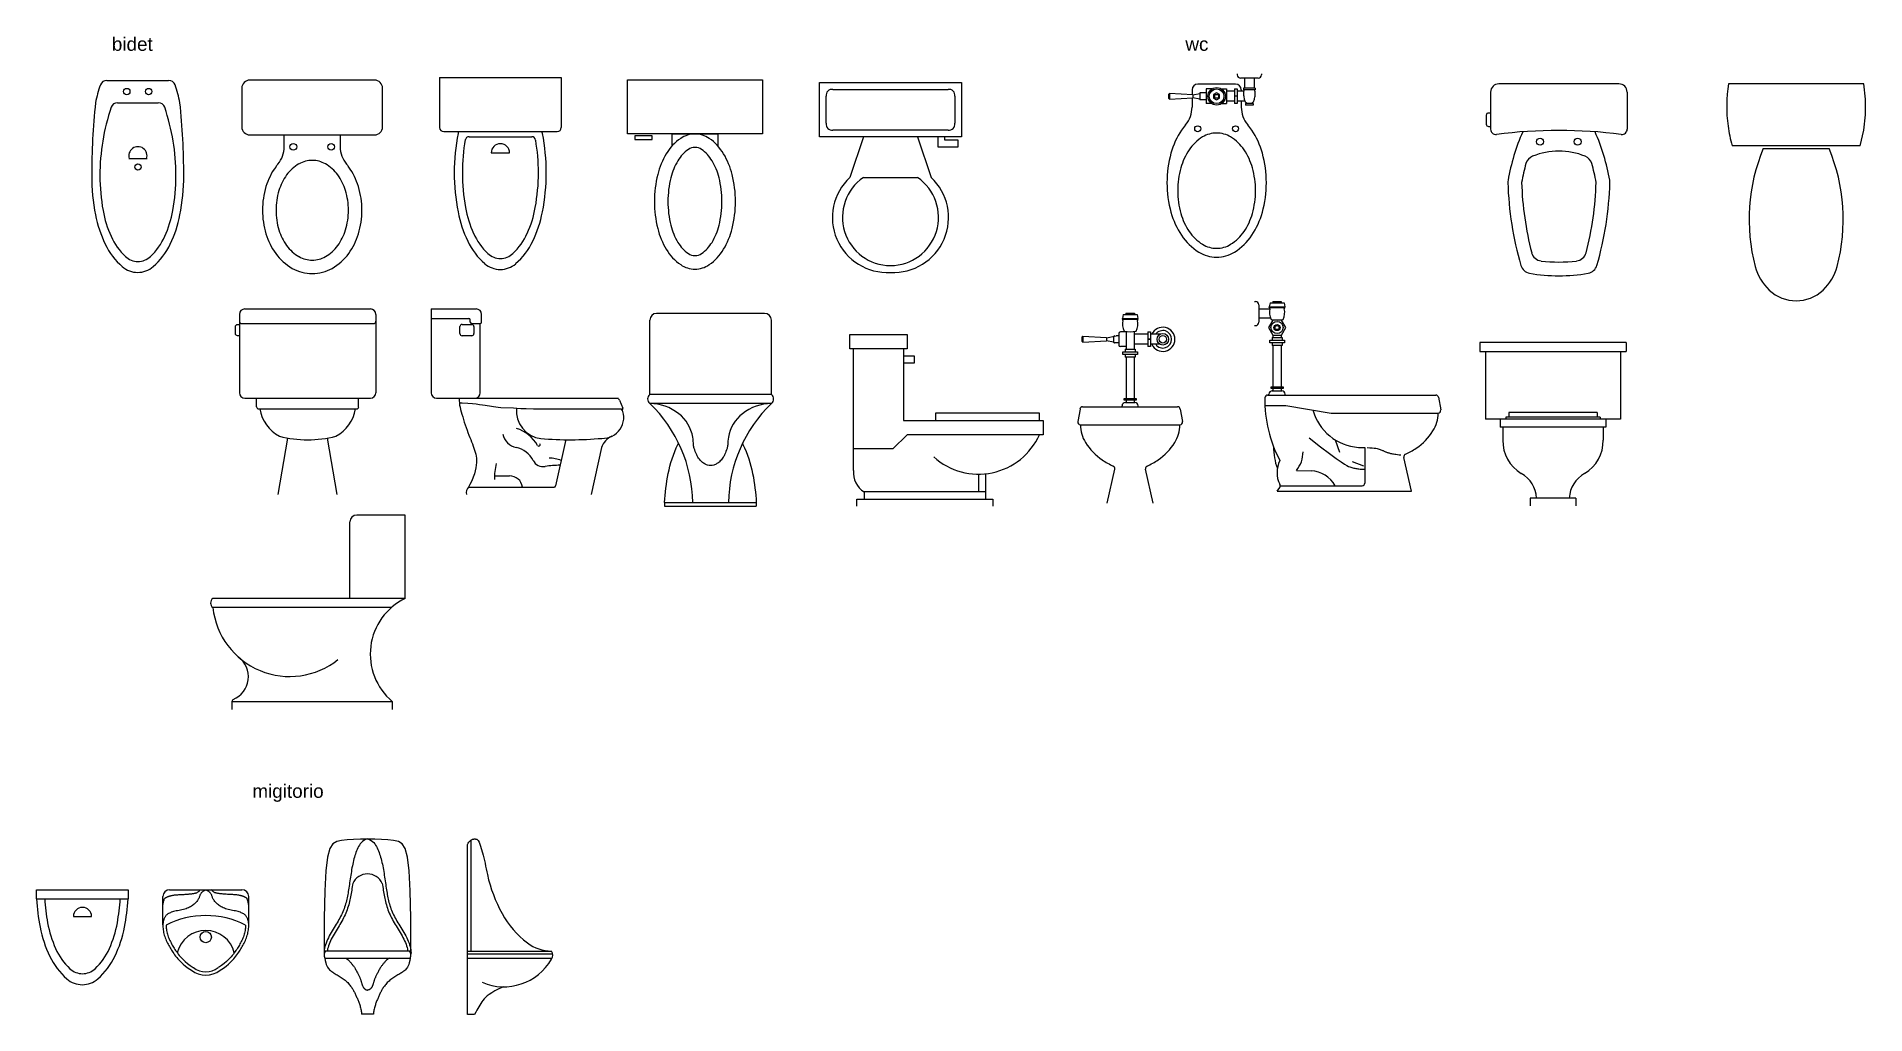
# Model space of a CAD drawing. Header units: millimetres. Extents: x 149.19 to 155.96, y 144.67 to 148.29.
import ezdxf

# ---------------------------------------------------------------- set-up
doc = ezdxf.new("R2010")
doc.units = ezdxf.units.MM

msp = doc.modelspace()

# ---------------------------------------------------------------- texts
at = {"char_height": 0.05, "attachment_point": 1}
for s, insert, width in [('{\\fArial|b0|i0|c0|p34;bidet}', (149.4723, 148.2873), 0.180628), ('{\\fArial|b0|i0|c0|p34;wc}', (153.4454, 148.2873), 0.101573), ('{\\fArial|b0|i0|c0|p34;migitorio}', (149.9922, 145.5238), 0.353802)]:
    msp.add_mtext(s, dxfattribs=dict(at, insert=insert, width=width))

# ---------------------------------------------------------------- blocks, each defined once
blk = doc.blocks.new('A$C1414795A')
for p, q in [((24.41, 27.23), (0, 27.23)), ((0, 27.23), (0, 25.72)), ((0, 25.72), (24.41, 25.72)), ((0.94, 25.72), (0.94, 14.4)), ((23.46, 25.72), (23.46, 14.4)), ((24.41, 27.23), (24.41, 25.72)), ((19.55, 15.53), (4.86, 15.53)), ((4.86, 15.53), (4.86, 14.77)), ((19.55, 15.53), (19.55, 14.77)), ((23.46, 14.4), (0.94, 14.4)), ((3.4, 14.4), (3.4, 13.08)), ((21.01, 13.08), (3.4, 13.08)), ((3.83, 13.08), (3.83, 10.94)), ((20.09, 14.77), (4.32, 14.77)), ((4.32, 14.77), (4.32, 14.4)), ((20.09, 14.77), (20.09, 14.4)), ((20.58, 13.08), (20.58, 10.94)), ((21.01, 14.4), (21.01, 13.08)), ((16.02, 1.28), (8.39, 1.28)), ((8.39, 1.28), (8.39, 0)), ((16.02, 1.28), (16.02, 0))]:
    blk.add_line(p, q)
for centre, radius, start, end in [((10.24, 10.84), 6.41, 179.0612, 238.859), ((14.17, 10.84), 6.41, 301.141, 0.9388), ((4.67, 1.1), 4.81, 2.122, 62.026), ((19.74, 1.1), 4.81, 117.974, 177.878)]:
    blk.add_arc(centre, radius, start, end)
blk = doc.blocks.new('A$C627E66BB')
at = {"linetype": 'Continuous'}
for p, q in [((0.75, 9), (19.37, 9)), ((14.85, 9.41), (5.28, 9.41)), ((0.25, 0), (19.87, 0))]:
    blk.add_line(p, q, dxfattribs=at)
blk.add_lwpolyline([(0.75, 9), (0.24, 6.74), (0, 4.54), (0, 2.23), (0.25, 0)])
for centre, radius, start, end in [((11.1, 24.69), 7.23, 133.1457, 165.2214), ((10.06, 25.79), 5.72, 46.8543, 133.1457), ((9.03, 24.69), 7.23, 14.7786, 46.8543), ((29.98, 19.71), 26.76, 165.2214, 202.6263), ((-9.86, 19.71), 26.76, 337.3737, 14.7786)]:
    blk.add_arc(centre, radius, start, end)
for start, end in [(7.7399, 15.822), (350.5377, 7.7399)]:
    blk.add_arc((-0.44, 3.39), 20.59, start, end, dxfattribs=at)

# ---------------------------------------------------------------- linework, layer by layer
for p, q in [((149.4535, 148.1278), (149.6825, 148.1278)), ((149.9533, 148.099), (149.9533, 147.956)), ((150.4443, 148.129), (149.9833, 148.129)), ((150.4743, 147.956), (150.4743, 148.099)), ((150.6854, 148.1387), (150.6854, 147.9537)), ((150.6854, 148.1387), (151.1354, 148.1387)), ((151.1354, 148.1387), (151.1354, 147.9537)), ((152.0907, 148.1196), (152.6172, 148.1196)), ((152.0907, 147.9192), (152.0907, 148.1196)), ((152.6172, 148.1196), (152.6172, 147.9192)), ((153.6311, 148.114), (153.4911, 148.114)), ((153.6376, 148.152), (153.6376, 148.1485)), ((153.7144, 148.1362), (153.6499, 148.1362)), ((153.6607, 148.0993), (153.6607, 148.0933)), ((153.7036, 148.0993), (153.6607, 148.0993)), ((153.6637, 148.1362), (153.6637, 148.0993)), ((153.7006, 148.1362), (153.7006, 148.0993)), ((153.7036, 148.0993), (153.7036, 148.0933)), ((153.7267, 148.152), (153.7267, 148.1485)), ((155.0502, 148.1149), (154.6052, 148.1149)), ((149.4933, 148.0453), (149.6441, 148.0453)), ((152.1158, 147.9692), (152.1158, 148.0696)), ((152.1409, 148.0947), (152.5671, 148.0947)), ((152.5922, 148.0696), (152.5922, 147.9692)), ((153.3861, 148.0794), (153.3861, 148.0586)), ((153.4701, 148.0929), (153.4701, 148.0749)), ((153.4701, 148.0631), (153.4701, 148.0288)), ((153.4731, 148.0748), (153.4992, 148.08)), ((153.4731, 148.0748), (153.4731, 148.0632)), ((153.4992, 148.0581), (153.4731, 148.0632)), ((153.5226, 148.082), (153.4992, 148.082)), ((153.4992, 148.082), (153.4992, 148.0561)), ((153.5226, 148.0561), (153.4992, 148.0561)), ((153.5432, 148.0962), (153.5226, 148.0962)), ((153.5226, 148.0962), (153.5226, 148.0418)), ((153.5432, 148.0418), (153.5226, 148.0418)), ((153.5791, 148.0962), (153.5974, 148.0962)), ((153.5791, 148.0418), (153.5974, 148.0418)), ((153.5974, 148.0962), (153.5974, 148.0418)), ((153.6269, 148.0875), (153.5974, 148.0875)), ((153.6269, 148.0506), (153.5974, 148.0506)), ((153.6269, 148.0962), (153.6369, 148.0962)), ((153.6269, 148.0962), (153.6269, 148.0418)), ((153.6369, 148.069), (153.6269, 148.069)), ((153.6369, 148.0418), (153.6269, 148.0418)), ((153.6369, 148.0962), (153.6369, 148.0418)), ((153.6613, 148.0875), (153.6369, 148.0875)), ((153.6661, 148.0506), (153.6369, 148.0506)), ((153.6522, 148.0929), (153.6522, 148.0875)), ((153.6522, 148.0506), (153.6522, 148.0288)), ((153.7036, 148.0933), (153.6607, 148.0933)), ((153.6684, 148.0425), (153.6684, 148.0365)), ((153.6959, 148.0425), (153.6684, 148.0425)), ((153.6959, 148.0365), (153.6684, 148.0365)), ((153.6959, 148.0425), (153.6959, 148.0365)), ((154.5752, 148.0849), (154.5752, 147.9471)), ((155.0802, 148.0849), (155.0802, 147.9471)), ((149.9833, 147.926), (150.4443, 147.926)), ((150.1102, 147.8822), (150.1102, 147.926)), ((150.3174, 147.926), (150.3174, 147.8822)), ((150.7004, 147.9387), (151.1204, 147.9387)), ((150.7948, 147.9197), (151.026, 147.9197)), ((152.6172, 147.9192), (152.0907, 147.9192)), ((152.5671, 147.9441), (152.1409, 147.9441)), ((152.2537, 147.9192), (152.2036, 147.7686)), ((152.4543, 147.9192), (152.5044, 147.7686)), ((152.5295, 147.9192), (152.5295, 147.8815)), ((152.5546, 147.9066), (152.5546, 147.9192)), ((152.6047, 147.9066), (152.5546, 147.9066)), ((152.6047, 147.8815), (152.6047, 147.9066)), ((149.5348, 147.8384), (149.6026, 147.8384)), ((150.8765, 147.8597), (150.9443, 147.8597)), ((152.5295, 147.8815), (152.6047, 147.8815)), ((152.2537, 147.7686), (152.4543, 147.7686)), ((153.7017, 147.3099), (153.7052, 147.3099)), ((153.7175, 147.2981), (153.7175, 147.233)), ((153.7588, 147.3046), (153.7557, 147.2898)), ((153.7557, 147.2876), (153.7557, 147.2898)), ((153.7557, 147.2898), (153.8137, 147.2898)), ((153.756, 147.2874), (153.8134, 147.2874)), ((153.7588, 147.3046), (153.8106, 147.3046)), ((153.7692, 147.3104), (153.7692, 147.3046)), ((153.7692, 147.3104), (153.8002, 147.3104)), ((153.8002, 147.3104), (153.8002, 147.3046)), ((153.8106, 147.3046), (153.8137, 147.2898)), ((153.8137, 147.2876), (153.8137, 147.2898)), ((149.9443, 147.2622), (149.9443, 147.2366)), ((149.9443, 147.241), (149.9443, 146.9725)), ((149.9525, 147.2284), (150.4412, 147.2284)), ((149.9645, 147.2823), (150.4292, 147.2823)), ((150.4493, 147.2622), (150.4493, 147.2366)), ((150.4493, 147.241), (150.4493, 146.9725)), ((150.6539, 147.2823), (150.8205, 147.2823)), ((150.6539, 147.2823), (150.6539, 147.2473)), ((150.6539, 147.2473), (150.6539, 146.9725)), ((150.6539, 147.2473), (150.7938, 147.2473)), ((150.7685, 147.2252), (150.804, 147.2252)), ((150.7989, 147.2336), (150.7989, 147.2421)), ((150.804, 147.2284), (150.8356, 147.2284)), ((150.8359, 146.9725), (150.8359, 147.2284)), ((150.8407, 147.2336), (150.8407, 147.2622)), ((151.4633, 146.9658), (151.4633, 147.2408)), ((151.8883, 147.2658), (151.4883, 147.2658)), ((151.9133, 146.9658), (151.9133, 147.2408)), ((153.2151, 147.2612), (153.2121, 147.2465)), ((153.2121, 147.2465), (153.27, 147.2465)), ((153.2121, 147.2442), (153.2121, 147.2465)), ((153.2123, 147.2441), (153.2697, 147.2441)), ((153.2151, 147.2612), (153.267, 147.2612)), ((153.2256, 147.267), (153.2565, 147.267)), ((153.2256, 147.267), (153.2256, 147.2612)), ((153.2565, 147.267), (153.2565, 147.2612)), ((153.267, 147.2612), (153.27, 147.2465)), ((153.27, 147.2442), (153.27, 147.2465)), ((153.7017, 147.2207), (153.7052, 147.2207)), ((153.7175, 147.2833), (153.7581, 147.2833)), ((153.7175, 147.2492), (153.7602, 147.2492)), ((150.7603, 147.1912), (150.7603, 147.2171)), ((150.804, 147.1831), (150.7685, 147.1831)), ((150.8122, 147.2171), (150.8122, 147.1912)), ((152.2033, 147.1352), (152.2033, 147.1881)), ((152.2033, 147.1881), (152.4152, 147.1881)), ((152.4152, 147.1881), (152.4152, 147.1352)), ((153.066, 147.1805), (153.066, 147.1598)), ((153.153, 147.1759), (153.1887, 147.183)), ((153.153, 147.1759), (153.153, 147.1644)), ((153.1795, 147.1591), (153.153, 147.1644)), ((153.1791, 147.1773), (153.1791, 147.1629)), ((153.1991, 147.1572), (153.1849, 147.1572)), ((153.1991, 147.1831), (153.1898, 147.1831)), ((153.1991, 147.1915), (153.1991, 147.1487)), ((153.2258, 147.1973), (153.2049, 147.1973)), ((153.2258, 147.199), (153.2258, 147.1335)), ((153.2562, 147.199), (153.2562, 147.1335)), ((153.3068, 147.1886), (153.2562, 147.1886)), ((153.3068, 147.1517), (153.2562, 147.1517)), ((153.3068, 147.1973), (153.3168, 147.1973)), ((153.3068, 147.1973), (153.3068, 147.143)), ((153.3068, 147.1701), (153.3168, 147.1701)), ((153.3168, 147.1701), (153.3068, 147.1701)), ((153.3168, 147.1973), (153.3168, 147.143)), ((153.3511, 147.1886), (153.3168, 147.1886)), ((153.3511, 147.1517), (153.3168, 147.1517)), ((153.7575, 147.1669), (153.8119, 147.1669)), ((153.7575, 147.1569), (153.7575, 147.1669)), ((153.8119, 147.1569), (153.7575, 147.1569)), ((153.7662, 147.1769), (153.7662, 147.1669)), ((153.7662, 147.1769), (153.8031, 147.1769)), ((153.7662, 147.1569), (153.7662, 147.1469)), ((153.7695, 147.1859), (153.7695, 147.1769)), ((153.7999, 147.1859), (153.7999, 147.1769)), ((153.8031, 147.1769), (153.8031, 147.1669)), ((153.8031, 147.1569), (153.8031, 147.1469)), ((153.8119, 147.1669), (153.8119, 147.1569)), ((152.4152, 147.1352), (152.2033, 147.1352)), ((152.2166, 146.6848), (152.2166, 147.1352)), ((152.402, 147.1352), (152.402, 146.8702)), ((152.402, 147.1087), (152.4417, 147.1087)), ((152.4417, 147.1087), (152.4417, 147.0822)), ((153.2258, 147.143), (153.2049, 147.143)), ((153.2139, 147.1136), (153.2139, 147.1235)), ((153.2139, 147.1235), (153.2682, 147.1235)), ((153.2682, 147.1136), (153.2139, 147.1136)), ((153.2226, 147.1335), (153.2595, 147.1335)), ((153.2226, 147.1335), (153.2226, 147.1235)), ((153.2226, 147.1136), (153.2226, 147.1036)), ((153.2595, 147.1036), (153.2226, 147.1036)), ((153.2258, 147.1036), (153.2258, 146.9511)), ((153.2562, 147.1036), (153.2562, 146.9511)), ((153.2595, 147.1335), (153.2595, 147.1235)), ((153.2595, 147.1136), (153.2595, 147.1036)), ((153.2682, 147.1235), (153.2682, 147.1136)), ((153.3168, 147.143), (153.3068, 147.143)), ((153.8031, 147.1469), (153.7662, 147.1469)), ((153.7695, 147.1469), (153.7695, 146.9944)), ((153.7999, 147.1469), (153.7999, 146.9944)), ((152.4417, 147.0822), (152.402, 147.0822)), ((149.9645, 146.9523), (150.4292, 146.9523)), ((150.0079, 146.9205), (150.0079, 146.9523)), ((150.3857, 146.9205), (150.3857, 146.9523)), ((150.674, 146.9523), (150.8157, 146.9523)), ((150.7579, 146.9523), (151.3468, 146.9523)), ((151.9133, 146.9658), (151.4633, 146.9658)), ((153.241, 146.9511), (153.241, 146.9444)), ((153.7497, 146.9637), (154.3723, 146.9637)), ((153.7548, 146.9637), (153.7548, 146.9671)), ((153.7671, 146.9795), (153.8023, 146.9795)), ((153.7695, 146.9878), (153.7695, 146.9795)), ((153.7847, 146.9944), (153.7847, 146.9878)), ((153.7999, 146.9878), (153.7999, 146.9795)), ((153.8146, 146.9637), (153.8146, 146.9671)), ((154.3822, 146.9554), (154.3904, 146.909)), ((150.0161, 146.9123), (150.3776, 146.9123)), ((151.3516, 146.9449), (151.3635, 146.9151)), ((151.9133, 146.9327), (151.4633, 146.9327)), ((152.5212, 146.8967), (152.5212, 146.8702)), ((152.9053, 146.8967), (152.5212, 146.8967)), ((152.9053, 146.8702), (152.9053, 146.8967)), ((153.0554, 146.9121), (153.0472, 146.8657)), ((153.0652, 146.9203), (153.4168, 146.9203)), ((153.2111, 146.9203), (153.2111, 146.9238)), ((153.2234, 146.9361), (153.2586, 146.9361)), ((153.2258, 146.9444), (153.2258, 146.9361)), ((153.2562, 146.9444), (153.2562, 146.9361)), ((153.2709, 146.9203), (153.2709, 146.9238)), ((153.4267, 146.9121), (153.4349, 146.8657)), ((153.7399, 146.9257), (153.8173, 146.9257)), ((153.8173, 146.9257), (153.9846, 146.8973)), ((153.9846, 146.8973), (154.3805, 146.8973)), ((152.4152, 146.8172), (152.3622, 146.7643)), ((152.402, 146.8702), (152.9185, 146.8702)), ((152.9185, 146.8172), (152.4152, 146.8172)), ((152.9185, 146.8702), (152.9185, 146.8172)), ((153.057, 146.8539), (153.425, 146.8539)), ((150.0876, 146.5963), (150.1236, 146.8047)), ((150.3061, 146.5963), (150.2701, 146.8047)), ((151.1524, 146.7989), (151.1145, 146.6277)), ((151.284, 146.7697), (151.2456, 146.5963)), ((152.3622, 146.7643), (152.2166, 146.7643)), ((154.0003, 146.7976), (154.016, 146.7522)), ((154.0859, 146.7702), (154.1096, 146.7702)), ((154.1096, 146.7702), (154.1096, 146.6383)), ((153.1559, 146.5643), (153.1839, 146.69)), ((153.3261, 146.5643), (153.2982, 146.69)), ((153.8563, 146.685), (153.9108, 146.684)), ((154.063, 146.7186), (154.1044, 146.7022)), ((154.2818, 146.6077), (154.2538, 146.7334)), ((150.7928, 146.6236), (151.1095, 146.6236)), ((150.8897, 146.665), (150.944, 146.665)), ((152.6801, 146.6716), (152.6801, 146.6054)), ((152.7066, 146.6054), (152.7066, 146.6726)), ((153.7847, 146.6077), (153.7947, 146.6221)), ((153.7965, 146.6283), (154.0996, 146.6283)), ((151.5182, 146.5658), (151.8571, 146.5658)), ((151.5182, 146.5658), (151.5182, 146.5532)), ((151.5182, 146.5532), (151.8571, 146.5532)), ((151.8571, 146.5658), (151.8571, 146.5532)), ((152.2298, 146.5524), (152.2298, 146.5789)), ((152.2298, 146.5789), (152.7331, 146.5789)), ((152.2563, 146.6054), (152.2563, 146.5789)), ((152.7066, 146.6054), (152.2563, 146.6054)), ((152.7066, 146.5789), (152.7066, 146.6054)), ((152.7331, 146.5789), (152.7331, 146.5524)), ((153.7847, 146.6077), (154.2818, 146.6077)), ((150.3529, 146.2115), (150.3529, 146.4942)), ((150.5584, 146.5199), (150.3786, 146.5199)), ((150.5584, 146.2115), (150.5584, 146.5199)), ((150.5584, 146.2115), (149.846, 146.2115)), ((150.5067, 146.1775), (149.846, 146.1775)), ((149.9167, 145.8304), (149.9167, 145.8004)), ((149.9167, 145.8304), (150.5103, 145.8304)), ((150.5103, 145.8304), (150.5103, 145.8004)), ((150.7879, 144.6725), (150.7879, 145.3017)), ((150.8025, 144.9069), (150.8025, 145.3181)), ((149.1938, 145.1328), (149.5322, 145.1328)), ((149.1938, 145.0996), (149.1938, 145.1328)), ((149.5322, 145.1328), (149.5322, 145.0996)), ((149.6861, 145.1336), (149.9538, 145.1336)), ((149.1938, 145.0996), (149.5322, 145.0996)), ((149.6611, 145.004), (149.6611, 145.1086)), ((149.9788, 145.0061), (149.9788, 145.1086)), ((149.3297, 145.0347), (149.3975, 145.0347)), ((150.2603, 144.8812), (150.5767, 144.8812)), ((150.2626, 144.9076), (150.5743, 144.9076)), ((150.7879, 144.9069), (151.0996, 144.9069)), ((151.1043, 144.8952), (150.7879, 144.8952)), ((150.7879, 144.8805), (151.1019, 144.8805)), ((150.4404, 144.6732), (150.3966, 144.6732)), ((150.8147, 144.6725), (150.7879, 144.6725))]:
    msp.add_line(p, q)
for points in [[(151.3803, 147.9298), (151.3803, 148.1298), (151.8803, 148.1298), (151.8803, 147.9298)], [(153.55, 148.0626), (153.5611, 148.0561), (153.5723, 148.0626), (153.5723, 148.0754), (153.5611, 148.0819), (153.55, 148.0754)], [(151.4077, 147.923), (151.4077, 147.9097), (151.4719, 147.9097), (151.4719, 147.923)], [(153.8006, 147.1859), (153.8166, 147.2135), (153.8006, 147.2411), (153.7688, 147.2411), (153.7528, 147.2135), (153.7688, 147.1859)], [(153.2187, 146.9444), (153.2187, 146.9511), (153.2633, 146.9511), (153.2633, 146.9444)], [(153.7624, 146.9878), (153.7624, 146.9944), (153.807, 146.9944), (153.807, 146.9878)]]:
    msp.add_lwpolyline(points, close=True)
for points in [[(153.4731, 148.0748), (153.3861, 148.0794), (153.3827, 148.0763), (153.3827, 148.0618), (153.3861, 148.0586), (153.4731, 148.0632)], [(151.5459, 147.8858), (151.5459, 147.9298), (151.7146, 147.9298), (151.7146, 147.8858)], [(153.153, 147.1759), (153.066, 147.1805), (153.0626, 147.1774), (153.0626, 147.1629), (153.066, 147.1598), (153.153, 147.1644)], [(150.7582, 146.9355), (150.7687, 146.9349), (150.7892, 146.9336), (150.8065, 146.9322), (150.8211, 146.9308), (150.8335, 146.9294), (150.8441, 146.928), (150.8533, 146.9266), (150.8617, 146.9252), (150.8696, 146.9239), (150.8773, 146.9226), (150.8852, 146.9214), (150.8934, 146.9203), (150.9022, 146.9192), (150.912, 146.9182), (150.9588, 146.9163), (150.9712, 146.9154), (150.9858, 146.9146), (151.0051, 146.9138), (151.0323, 146.9131), (151.0705, 146.9126), (151.0868, 146.913), (151.1562, 146.9126), (151.2458, 146.9124), (151.3587, 146.9123)], [(153.9033, 146.8051), (153.9457, 146.7728), (153.9788, 146.748), (154.0038, 146.7297), (154.022, 146.7168), (154.0348, 146.7083), (154.0435, 146.703), (154.0494, 146.7001), (154.0539, 146.6984), (154.0579, 146.6971), (154.0619, 146.6959), (154.0657, 146.6948), (154.0694, 146.6939), (154.0731, 146.693), (154.0768, 146.6923), (154.0805, 146.6916), (154.0842, 146.691), (154.0879, 146.6903), (154.0917, 146.6898), (154.0957, 146.6894), (154.1, 146.6891), (154.1045, 146.6891), (154.1093, 146.6893), (154.1096, 146.6893)], [(154.1182, 146.7696), (154.1283, 146.7691), (154.1369, 146.7684), (154.1441, 146.7677), (154.1502, 146.7668), (154.1552, 146.7658), (154.1595, 146.7648), (154.1631, 146.7637), (154.1663, 146.7626), (154.1692, 146.7615), (154.1719, 146.7603), (154.1745, 146.7592), (154.1769, 146.7582), (154.1792, 146.7571), (154.1814, 146.7561), (154.1835, 146.7551), (154.1856, 146.7542), (154.1877, 146.7533), (154.1898, 146.7525), (154.192, 146.7517), (154.1942, 146.751), (154.1966, 146.7503), (154.1992, 146.7496), (154.2019, 146.7489), (154.2049, 146.7482), (154.2082, 146.7475), (154.2117, 146.7468), (154.2157, 146.7461), (154.22, 146.7454), (154.2249, 146.7447), (154.2304, 146.7439), (154.2365, 146.7431), (154.2433, 146.7423)], [(150.4185, 145.3222), (150.4114, 145.3196), (150.4053, 145.3163), (150.4001, 145.3125), (150.3956, 145.3083), (150.3917, 145.3036), (150.3883, 145.2987), (150.3854, 145.2935), (150.3827, 145.2882), (150.3802, 145.2827), (150.3779, 145.2772), (150.3757, 145.2715), (150.3736, 145.2658), (150.3717, 145.2599), (150.3699, 145.2539), (150.3682, 145.2477), (150.3666, 145.2415), (150.365, 145.235), (150.3636, 145.2285), (150.3623, 145.2218), (150.361, 145.215), (150.3597, 145.2082), (150.3586, 145.2013), (150.3574, 145.1944), (150.3563, 145.1874), (150.3553, 145.1804), (150.3542, 145.1735), (150.3532, 145.1666), (150.3522, 145.1598), (150.3512, 145.1531), (150.3503, 145.1465), (150.3493, 145.14), (150.3483, 145.1337), (150.3474, 145.1275), (150.3464, 145.1215), (150.3454, 145.1156), (150.3443, 145.1098), (150.3432, 145.1041), (150.3419, 145.0984), (150.3406, 145.0927), (150.3391, 145.087), (150.3374, 145.0812), (150.3357, 145.0753), (150.3337, 145.0695), (150.3316, 145.0636), (150.3294, 145.0577), (150.327, 145.0519), (150.3245, 145.046), (150.3218, 145.0403), (150.319, 145.0345), (150.316, 145.0288), (150.3129, 145.0232), (150.3097, 145.0175), (150.3063, 145.0118), (150.3028, 145.006), (150.2993, 145.0001), (150.2956, 144.9942), (150.2919, 144.9881), (150.2881, 144.982), (150.2843, 144.9757), (150.2806, 144.9693), (150.277, 144.9629), (150.2736, 144.9564), (150.2704, 144.9498), (150.2675, 144.9432), (150.2649, 144.9365), (150.2627, 144.9299), (150.2608, 144.9234), (150.2593, 144.9171), (150.2583, 144.911), (150.2576, 144.9054), (150.2575, 144.9002), (150.2578, 144.8955)], [(150.5792, 144.8955), (150.5785, 145.0286), (150.5764, 145.1298), (150.5725, 145.2034), (150.5665, 145.254), (150.5581, 145.2861), (150.5469, 145.3041), (150.5327, 145.3126), (150.5152, 145.316), (150.4942, 145.318), (150.4705, 145.3195), (150.445, 145.3204), (150.4185, 145.3207), (150.392, 145.3204), (150.3665, 145.3195), (150.3428, 145.318), (150.3218, 145.316), (150.3043, 145.3126), (150.2901, 145.3041), (150.2789, 145.2861), (150.2705, 145.254), (150.2645, 145.2034), (150.2606, 145.1298), (150.2584, 145.0286), (150.2578, 144.8955)], [(150.4185, 145.3222), (150.4256, 145.3196), (150.4317, 145.3163), (150.4369, 145.3125), (150.4414, 145.3083), (150.4453, 145.3036), (150.4486, 145.2987), (150.4516, 145.2935), (150.4543, 145.2882), (150.4568, 145.2827), (150.4591, 145.2772), (150.4613, 145.2715), (150.4634, 145.2658), (150.4653, 145.2599), (150.4671, 145.2539), (150.4688, 145.2477), (150.4704, 145.2415), (150.4719, 145.235), (150.4734, 145.2285), (150.4747, 145.2218), (150.476, 145.215), (150.4772, 145.2082), (150.4784, 145.2013), (150.4796, 145.1944), (150.4806, 145.1874), (150.4817, 145.1804), (150.4828, 145.1735), (150.4838, 145.1666), (150.4848, 145.1598), (150.4857, 145.1531), (150.4867, 145.1465), (150.4877, 145.14), (150.4886, 145.1337), (150.4896, 145.1275), (150.4906, 145.1215), (150.4916, 145.1156), (150.4927, 145.1098), (150.4938, 145.1041), (150.4951, 145.0984), (150.4964, 145.0927), (150.4979, 145.087), (150.4995, 145.0812), (150.5013, 145.0753), (150.5033, 145.0695), (150.5053, 145.0636), (150.5076, 145.0577), (150.51, 145.0519), (150.5125, 145.046), (150.5152, 145.0403), (150.518, 145.0345), (150.521, 145.0288), (150.5241, 145.0232), (150.5273, 145.0175), (150.5307, 145.0118), (150.5341, 145.006), (150.5377, 145.0001), (150.5414, 144.9942), (150.5451, 144.9881), (150.5489, 144.982), (150.5527, 144.9757), (150.5564, 144.9693), (150.56, 144.9629), (150.5634, 144.9564), (150.5666, 144.9498), (150.5695, 144.9432), (150.5721, 144.9365), (150.5743, 144.9299), (150.5762, 144.9234), (150.5777, 144.9171), (150.5787, 144.911), (150.5793, 144.9054), (150.5795, 144.9002), (150.5792, 144.8955)], [(150.7879, 145.3017), (150.791, 145.3065), (150.794, 145.3103), (150.7967, 145.3134), (150.7992, 145.3157), (150.8015, 145.3175), (150.8036, 145.3187), (150.8055, 145.3196), (150.8073, 145.3203), (150.809, 145.3208), (150.8106, 145.3211), (150.8122, 145.3214), (150.8137, 145.3215), (150.8153, 145.3216), (150.8169, 145.3216), (150.8187, 145.3214), (150.8205, 145.3213), (150.8226, 145.3209), (150.8249, 145.3195), (150.8277, 145.316), (150.8312, 145.3094), (150.8353, 145.2987), (150.8403, 145.283), (150.8463, 145.2611), (150.8535, 145.2321)], [(149.6611, 145.0737), (149.6623, 145.0819), (149.6634, 145.0882), (149.6644, 145.093), (149.6654, 145.0965), (149.6664, 145.099), (149.6674, 145.1008), (149.6685, 145.102), (149.6697, 145.1029), (149.671, 145.1037), (149.6723, 145.1046), (149.6738, 145.1054), (149.6753, 145.1061), (149.6768, 145.1069), (149.6783, 145.1076), (149.6799, 145.1082), (149.6814, 145.1088), (149.6829, 145.1094), (149.6843, 145.1099), (149.6857, 145.1104), (149.6872, 145.1108), (149.6887, 145.1113), (149.6902, 145.1117), (149.6919, 145.1121), (149.6936, 145.1124), (149.6955, 145.1128), (149.6975, 145.1132), (149.6997, 145.1136), (149.702, 145.114), (149.7045, 145.1143), (149.7073, 145.1146), (149.7102, 145.1149), (149.7134, 145.1152), (149.7168, 145.1154), (149.7204, 145.1157), (149.7242, 145.1159), (149.7281, 145.1161), (149.732, 145.1163), (149.736, 145.1165), (149.74, 145.1167), (149.744, 145.1169), (149.7479, 145.1172), (149.7517, 145.1175), (149.7554, 145.1178), (149.7589, 145.1181), (149.7622, 145.1185), (149.7654, 145.1188), (149.7683, 145.1192), (149.771, 145.1195), (149.7735, 145.1198), (149.7757, 145.1201), (149.7778, 145.1205), (149.7797, 145.1208), (149.7814, 145.1213), (149.7831, 145.1217), (149.7848, 145.1223), (149.7864, 145.1229), (149.7881, 145.1237), (149.7898, 145.1246), (149.7914, 145.1257), (149.7931, 145.1269), (149.7948, 145.1282), (149.7965, 145.1298), (149.7982, 145.1316), (149.7998, 145.1336)], [(149.8732, 144.836), (149.8852, 144.8441), (149.8955, 144.8516), (149.9042, 144.8588), (149.9115, 144.8654), (149.9178, 144.8717), (149.9231, 144.8776), (149.9276, 144.8831), (149.9317, 144.8883), (149.9353, 144.8932), (149.9387, 144.8978), (149.9417, 144.9022), (149.9446, 144.9065), (149.9473, 144.9107), (149.9499, 144.9148), (149.9523, 144.919), (149.9548, 144.9232), (149.9572, 144.9275), (149.9596, 144.9319), (149.9619, 144.9364), (149.9642, 144.941), (149.9664, 144.9457), (149.9684, 144.9505), (149.9703, 144.9554), (149.9721, 144.9604), (149.9736, 144.9655), (149.975, 144.9706), (149.9761, 144.9757), (149.9771, 144.9807), (149.9778, 144.9856), (149.9784, 144.9904), (149.9788, 144.995), (149.979, 144.9993), (149.979, 145.0033), (149.9788, 145.007), (149.9784, 145.0105), (149.978, 145.0137), (149.9774, 145.0168), (149.9767, 145.0196), (149.9759, 145.0222), (149.9751, 145.0247), (149.9742, 145.0271), (149.9732, 145.0293), (149.9722, 145.0315), (149.971, 145.0335), (149.9697, 145.0355), (149.9682, 145.0373), (149.9666, 145.0392), (149.9647, 145.0409), (149.9626, 145.0426), (149.9602, 145.0443), (149.9576, 145.0459), (149.9546, 145.0475), (149.9514, 145.0489), (149.9478, 145.0503), (149.9438, 145.0517), (149.9395, 145.0529), (149.9348, 145.0541), (149.9298, 145.0552), (149.9246, 145.0563), (149.9193, 145.0574), (149.9139, 145.0585), (149.9085, 145.0596), (149.9032, 145.0609), (149.8982, 145.0622), (149.8934, 145.0636), (149.8888, 145.0652), (149.8846, 145.0669), (149.8805, 145.0688), (149.8767, 145.0708), (149.8731, 145.0729), (149.8697, 145.0751), (149.8665, 145.0775), (149.8635, 145.0799), (149.8606, 145.0825), (149.858, 145.0852), (149.8555, 145.088), (149.8533, 145.0907), (149.8512, 145.0935), (149.8494, 145.0963), (149.8478, 145.099), (149.8465, 145.1016), (149.8453, 145.1042), (149.8443, 145.1067), (149.8434, 145.1091), (149.8425, 145.1114), (149.8417, 145.1135), (149.8409, 145.1156), (149.84, 145.1175), (149.839, 145.1192), (149.8379, 145.1208), (149.8367, 145.1223), (149.8355, 145.1236), (149.8342, 145.1249), (149.8329, 145.126), (149.8315, 145.127), (149.8302, 145.128), (149.8289, 145.1288), (149.8276, 145.1296), (149.8263, 145.1303), (149.825, 145.1309), (149.8238, 145.1313), (149.8225, 145.1317), (149.8213, 145.1319), (149.82, 145.132), (149.8188, 145.1319), (149.8175, 145.1317), (149.8163, 145.1313), (149.815, 145.1309), (149.8137, 145.1303), (149.8124, 145.1296), (149.8111, 145.1288), (149.8098, 145.128), (149.8085, 145.127), (149.8072, 145.126), (149.8059, 145.1249), (149.8046, 145.1236), (149.8034, 145.1223), (149.8022, 145.1208), (149.8011, 145.1192), (149.8001, 145.1175), (149.7992, 145.1156), (149.7983, 145.1135), (149.7975, 145.1114), (149.7967, 145.1091), (149.7958, 145.1067), (149.7948, 145.1042), (149.7936, 145.1016), (149.7922, 145.099), (149.7906, 145.0963), (149.7888, 145.0935), (149.7868, 145.0907), (149.7845, 145.088), (149.7821, 145.0852), (149.7794, 145.0825), (149.7766, 145.0799), (149.7735, 145.0775), (149.7703, 145.0751), (149.7669, 145.0729), (149.7633, 145.0708), (149.7595, 145.0688), (149.7555, 145.0669), (149.7512, 145.0652), (149.7467, 145.0636), (149.7419, 145.0622), (149.7368, 145.0609), (149.7316, 145.0596), (149.7262, 145.0585), (149.7208, 145.0574), (149.7154, 145.0563), (149.7102, 145.0552), (149.7052, 145.0541), (149.7005, 145.0529), (149.6962, 145.0517), (149.6923, 145.0503), (149.6887, 145.0489), (149.6854, 145.0475), (149.6825, 145.0459), (149.6798, 145.0443), (149.6775, 145.0426), (149.6754, 145.0409), (149.6735, 145.0392), (149.6718, 145.0373), (149.6703, 145.0355), (149.669, 145.0335), (149.6679, 145.0315), (149.6668, 145.0293), (149.6659, 145.0271), (149.665, 145.0247), (149.6641, 145.0222), (149.6634, 145.0196), (149.6627, 145.0168), (149.6621, 145.0137), (149.6616, 145.0105), (149.6613, 145.007), (149.6611, 145.0033), (149.6611, 144.9993), (149.6613, 144.995), (149.6616, 144.9904), (149.6622, 144.9856), (149.663, 144.9807), (149.6639, 144.9757), (149.6651, 144.9706), (149.6664, 144.9655), (149.668, 144.9604), (149.6697, 144.9554), (149.6716, 144.9505), (149.6737, 144.9457), (149.6758, 144.941), (149.6781, 144.9364), (149.6805, 144.9319), (149.6829, 144.9275), (149.6853, 144.9232), (149.6877, 144.919), (149.6902, 144.9148), (149.6928, 144.9107), (149.6954, 144.9065), (149.6983, 144.9022), (149.7014, 144.8978), (149.7047, 144.8932), (149.7084, 144.8883), (149.7124, 144.8831), (149.717, 144.8776), (149.7223, 144.8717), (149.7285, 144.8654), (149.7359, 144.8588), (149.7446, 144.8516), (149.7548, 144.8441), (149.7668, 144.836)], [(149.9788, 145.0737), (149.9777, 145.0819), (149.9766, 145.0882), (149.9756, 145.093), (149.9746, 145.0965), (149.9736, 145.099), (149.9725, 145.1008), (149.9714, 145.102), (149.9703, 145.1029), (149.969, 145.1037), (149.9676, 145.1046), (149.9662, 145.1054), (149.9647, 145.1061), (149.9631, 145.1069), (149.9616, 145.1076), (149.9601, 145.1082), (149.9586, 145.1088), (149.9571, 145.1094), (149.9557, 145.1099), (149.9542, 145.1104), (149.9528, 145.1108), (149.9513, 145.1113), (149.9497, 145.1117), (149.9481, 145.1121), (149.9463, 145.1124), (149.9445, 145.1128), (149.9425, 145.1132), (149.9403, 145.1136), (149.9379, 145.114), (149.9354, 145.1143), (149.9327, 145.1146), (149.9297, 145.1149), (149.9266, 145.1152), (149.9231, 145.1154), (149.9195, 145.1157), (149.9158, 145.1159), (149.9119, 145.1161), (149.9079, 145.1163), (149.9039, 145.1165), (149.8999, 145.1167), (149.8959, 145.1169), (149.892, 145.1172), (149.8882, 145.1175), (149.8846, 145.1178), (149.8811, 145.1181), (149.8777, 145.1185), (149.8746, 145.1188), (149.8716, 145.1192), (149.8689, 145.1195), (149.8665, 145.1198), (149.8642, 145.1201), (149.8622, 145.1205), (149.8603, 145.1208), (149.8585, 145.1213), (149.8568, 145.1217), (149.8552, 145.1223), (149.8535, 145.1229), (149.8519, 145.1237), (149.8502, 145.1246), (149.8485, 145.1257), (149.8468, 145.1269), (149.8451, 145.1282), (149.8434, 145.1298), (149.8418, 145.1316), (149.8402, 145.1336)], [(150.3638, 145.157), (150.363, 145.1514), (150.362, 145.1447), (150.361, 145.1382), (150.3601, 145.1319), (150.3591, 145.1256), (150.3581, 145.1195), (150.3571, 145.1135), (150.356, 145.1076), (150.3548, 145.1017), (150.3535, 145.0958), (150.3521, 145.0898), (150.3505, 145.0839), (150.3488, 145.0778), (150.347, 145.0718), (150.3449, 145.0656), (150.3428, 145.0595), (150.3404, 145.0534), (150.338, 145.0473), (150.3353, 145.0412), (150.3325, 145.0351), (150.3296, 145.0292), (150.3265, 145.0232), (150.3233, 145.0174), (150.3199, 145.0115), (150.3165, 145.0057), (150.313, 144.9998), (150.3094, 144.9939), (150.3057, 144.988), (150.3019, 144.9819), (150.2982, 144.9758), (150.2945, 144.9697), (150.2909, 144.9635), (150.2874, 144.9573), (150.2842, 144.951), (150.2812, 144.9448), (150.2784, 144.9386), (150.276, 144.9325), (150.274, 144.9264), (150.2723, 144.9204), (150.2709, 144.9147), (150.27, 144.9094), (150.2698, 144.9076)], [(150.4732, 145.157), (150.474, 145.1514), (150.475, 145.1447), (150.476, 145.1382), (150.4769, 145.1319), (150.4779, 145.1256), (150.4789, 145.1195), (150.4799, 145.1135), (150.481, 145.1076), (150.4822, 145.1017), (150.4835, 145.0958), (150.4849, 145.0898), (150.4865, 145.0839), (150.4882, 145.0778), (150.49, 145.0718), (150.492, 145.0656), (150.4942, 145.0595), (150.4965, 145.0534), (150.499, 145.0473), (150.5017, 145.0412), (150.5045, 145.0351), (150.5074, 145.0292), (150.5105, 145.0232), (150.5137, 145.0174), (150.517, 145.0115), (150.5205, 145.0057), (150.524, 144.9998), (150.5276, 144.9939), (150.5313, 144.988), (150.535, 144.9819), (150.5388, 144.9758), (150.5425, 144.9697), (150.5461, 144.9635), (150.5496, 144.9573), (150.5528, 144.951), (150.5558, 144.9448), (150.5585, 144.9386), (150.5609, 144.9325), (150.563, 144.9264), (150.5647, 144.9204), (150.566, 144.9147), (150.567, 144.9094), (150.5672, 144.9076)], [(149.6733, 145.003), (149.6732, 144.9995), (149.6734, 144.9957), (149.6737, 144.9916), (149.6743, 144.9873), (149.675, 144.9828), (149.6758, 144.9782), (149.6769, 144.9735), (149.6781, 144.9688), (149.6795, 144.9642), (149.6811, 144.9597), (149.6829, 144.9551), (149.6848, 144.9507), (149.6868, 144.9463), (149.689, 144.9419), (149.6912, 144.9376), (149.6935, 144.9334), (149.6959, 144.9292), (149.6982, 144.9252), (149.7006, 144.9212), (149.7031, 144.9172), (149.7056, 144.9132), (149.7084, 144.9091), (149.7113, 144.9048), (149.7146, 144.9004), (149.7181, 144.8956), (149.7219, 144.8907), (149.7262, 144.8855), (149.7311, 144.8801), (149.7369, 144.8742), (149.7438, 144.868), (149.7521, 144.8612), (149.7619, 144.854), (149.7736, 144.8461)], [(149.9668, 145.003), (149.9668, 144.9995), (149.9666, 144.9957), (149.9663, 144.9916), (149.9658, 144.9873), (149.9651, 144.9828), (149.9642, 144.9782), (149.9631, 144.9735), (149.9619, 144.9688), (149.9605, 144.9642), (149.9589, 144.9597), (149.9572, 144.9551), (149.9553, 144.9507), (149.9532, 144.9463), (149.9511, 144.9419), (149.9488, 144.9376), (149.9465, 144.9334), (149.9442, 144.9292), (149.9418, 144.9252), (149.9394, 144.9212), (149.937, 144.9172), (149.9344, 144.9132), (149.9317, 144.9091), (149.9287, 144.9048), (149.9255, 144.9004), (149.922, 144.8956), (149.9181, 144.8907), (149.9139, 144.8855), (149.9089, 144.8801), (149.9031, 144.8742), (149.8962, 144.868), (149.888, 144.8612), (149.8782, 144.854), (149.8664, 144.8461)], [(150.2603, 144.8812), (150.2619, 144.8716), (150.2638, 144.8637), (150.2658, 144.8571), (150.268, 144.8517), (150.2704, 144.8473), (150.2729, 144.8436), (150.2755, 144.8406), (150.2782, 144.8379), (150.2809, 144.8354), (150.2837, 144.833), (150.2865, 144.8308), (150.2895, 144.8286), (150.2925, 144.8265), (150.2956, 144.8245), (150.2989, 144.8225), (150.3023, 144.8205), (150.3059, 144.8184), (150.3095, 144.8163), (150.3133, 144.8141), (150.3171, 144.8119), (150.3209, 144.8096), (150.3246, 144.8071), (150.3284, 144.8046), (150.332, 144.8019), (150.3356, 144.7991), (150.339, 144.7961), (150.3422, 144.7931), (150.3453, 144.79), (150.3483, 144.7869), (150.351, 144.7837), (150.3536, 144.7806), (150.356, 144.7776), (150.3582, 144.7746), (150.3602, 144.7717), (150.362, 144.7689), (150.3637, 144.7661), (150.3653, 144.7633), (150.3668, 144.7605), (150.3683, 144.7577), (150.3697, 144.7549), (150.3712, 144.752), (150.3726, 144.749), (150.374, 144.746), (150.3755, 144.743), (150.3769, 144.7399), (150.3782, 144.7368), (150.3796, 144.7337), (150.3809, 144.7306), (150.3822, 144.7274), (150.3835, 144.7243), (150.3848, 144.7211), (150.386, 144.7179), (150.3872, 144.7146), (150.3884, 144.7112), (150.3895, 144.7077), (150.3907, 144.704), (150.3918, 144.7002), (150.3929, 144.6963), (150.3939, 144.6924), (150.3948, 144.6884), (150.3955, 144.6845), (150.3961, 144.6806), (150.3965, 144.6768), (150.3966, 144.6732)], [(150.3372, 144.8812), (150.3415, 144.8782), (150.3451, 144.8754), (150.3482, 144.8728), (150.3507, 144.8705), (150.3529, 144.8682), (150.3548, 144.8661), (150.3566, 144.8641), (150.3582, 144.8621), (150.3598, 144.8601), (150.3615, 144.8581), (150.3631, 144.8561), (150.3647, 144.854), (150.3664, 144.8518), (150.368, 144.8495), (150.3697, 144.8471), (150.3713, 144.8445), (150.3729, 144.8418), (150.3746, 144.8389), (150.3762, 144.8359), (150.3778, 144.8329), (150.3793, 144.8299), (150.3808, 144.8269), (150.3823, 144.824), (150.3837, 144.8213), (150.385, 144.8187), (150.3863, 144.8163), (150.3874, 144.814), (150.3885, 144.8118), (150.3896, 144.8096), (150.3905, 144.8076), (150.3914, 144.8055), (150.3922, 144.8034), (150.3929, 144.8013), (150.3936, 144.7992), (150.3943, 144.7971), (150.3949, 144.795), (150.3954, 144.7929), (150.396, 144.7908), (150.3965, 144.7888), (150.3971, 144.7868), (150.3977, 144.7849), (150.3983, 144.7831), (150.399, 144.7813), (150.3996, 144.7796), (150.4004, 144.778), (150.4011, 144.7765), (150.4019, 144.775), (150.4027, 144.7736), (150.4035, 144.7723), (150.4044, 144.771), (150.4053, 144.7699), (150.4062, 144.7688), (150.4071, 144.7678), (150.408, 144.7669), (150.4088, 144.7661), (150.4097, 144.7653), (150.4105, 144.7647), (150.4114, 144.7642), (150.4123, 144.7637), (150.4132, 144.7634), (150.4143, 144.7631), (150.4155, 144.7629), (150.4169, 144.7628), (150.4185, 144.7628)], [(150.4998, 144.8812), (150.4955, 144.8782), (150.4919, 144.8754), (150.4888, 144.8728), (150.4862, 144.8705), (150.4841, 144.8682), (150.4821, 144.8661), (150.4804, 144.8641), (150.4788, 144.8621), (150.4772, 144.8601), (150.4755, 144.8581), (150.4739, 144.8561), (150.4723, 144.854), (150.4706, 144.8518), (150.469, 144.8495), (150.4673, 144.8471), (150.4657, 144.8445), (150.464, 144.8418), (150.4624, 144.8389), (150.4608, 144.8359), (150.4592, 144.8329), (150.4576, 144.8299), (150.4561, 144.8269), (150.4547, 144.824), (150.4533, 144.8213), (150.452, 144.8187), (150.4507, 144.8163), (150.4496, 144.814), (150.4485, 144.8118), (150.4474, 144.8096), (150.4465, 144.8076), (150.4456, 144.8055), (150.4448, 144.8034), (150.444, 144.8013), (150.4434, 144.7992), (150.4427, 144.7971), (150.4421, 144.795), (150.4416, 144.7929), (150.441, 144.7908), (150.4404, 144.7888), (150.4399, 144.7868), (150.4393, 144.7849), (150.4387, 144.7831), (150.438, 144.7813), (150.4373, 144.7796), (150.4366, 144.778), (150.4359, 144.7765), (150.4351, 144.775), (150.4343, 144.7736), (150.4335, 144.7723), (150.4326, 144.771), (150.4317, 144.7699), (150.4308, 144.7688), (150.4299, 144.7678), (150.429, 144.7669), (150.4281, 144.7661), (150.4273, 144.7653), (150.4264, 144.7647), (150.4256, 144.7642), (150.4247, 144.7637), (150.4238, 144.7634), (150.4227, 144.7631), (150.4215, 144.7629), (150.4201, 144.7628), (150.4185, 144.7628)], [(150.5767, 144.8812), (150.5751, 144.8716), (150.5732, 144.8637), (150.5712, 144.8571), (150.5689, 144.8517), (150.5666, 144.8473), (150.5641, 144.8436), (150.5615, 144.8406), (150.5588, 144.8379), (150.5561, 144.8354), (150.5533, 144.833), (150.5505, 144.8308), (150.5475, 144.8286), (150.5445, 144.8265), (150.5413, 144.8245), (150.5381, 144.8225), (150.5347, 144.8205), (150.5311, 144.8184), (150.5275, 144.8163), (150.5237, 144.8141), (150.5199, 144.8119), (150.5161, 144.8096), (150.5123, 144.8071), (150.5086, 144.8046), (150.505, 144.8019), (150.5014, 144.7991), (150.498, 144.7961), (150.4948, 144.7931), (150.4917, 144.79), (150.4887, 144.7869), (150.4859, 144.7837), (150.4834, 144.7806), (150.481, 144.7776), (150.4788, 144.7746), (150.4768, 144.7717), (150.475, 144.7689), (150.4733, 144.7661), (150.4717, 144.7633), (150.4702, 144.7605), (150.4687, 144.7577), (150.4672, 144.7549), (150.4658, 144.752), (150.4644, 144.749), (150.4629, 144.746), (150.4615, 144.743), (150.4601, 144.7399), (150.4587, 144.7368), (150.4574, 144.7337), (150.4561, 144.7306), (150.4548, 144.7274), (150.4535, 144.7243), (150.4522, 144.7211), (150.451, 144.7179), (150.4498, 144.7146), (150.4486, 144.7112), (150.4475, 144.7077), (150.4463, 144.704), (150.4452, 144.7002), (150.4441, 144.6963), (150.4431, 144.6924), (150.4422, 144.6884), (150.4415, 144.6845), (150.4409, 144.6806), (150.4405, 144.6768), (150.4404, 144.6732)], [(150.9217, 144.7747), (150.9043, 144.7668), (150.8899, 144.7596), (150.8782, 144.7529), (150.8687, 144.7466), (150.8612, 144.7407), (150.8551, 144.7351), (150.8501, 144.7296), (150.8457, 144.7241), (150.8417, 144.7186), (150.8379, 144.713), (150.8342, 144.7072), (150.8306, 144.7011), (150.8269, 144.6947), (150.8231, 144.6878), (150.819, 144.6805), (150.8147, 144.6725)]]:
    msp.add_lwpolyline(points)
for points in [[(153.6622, 148.0933, 0.048455), (153.6607, 148.078, 0.053004)], [(153.6607, 148.078, 0.053004), (153.6625, 148.0614, 0.066859), (153.667, 148.0488, 0.065695), (153.6714, 148.0425, 0.169967)], [(153.6929, 148.0425, 0.065695), (153.6973, 148.0488, 0.066859), (153.7018, 148.0614, 0.053004), (153.7036, 148.078, 0.048455), (153.7021, 148.0933, 0.066859)], [(154.5752, 147.9566), (154.5686, 147.9566, -0.414214), (154.5604, 147.9647), (154.5604, 148.0003, -0.414214), (154.5686, 148.0084), (154.5752, 148.0084)], [(154.6938, 147.9378, 0.059101), (154.6395, 147.7584, 0.051142), (154.6389, 147.75, 0.063717), (154.687, 147.4437, 0.28488), (154.7194, 147.4146, 0.089024), (154.9361, 147.4146, 0.28488), (154.9685, 147.4437, 0.063717), (155.0166, 147.75, 0.051142), (155.016, 147.7584, 0.059101), (154.9617, 147.9378)], [(149.9443, 147.1831), (149.9377, 147.1831, -0.414214), (149.9295, 147.1912), (149.9295, 147.2171, -0.414214), (149.9377, 147.2252), (149.9443, 147.2252)], [(150.7579, 146.9523), (150.7576, 146.9495), (150.7576, 146.9423), (150.7583, 146.9348), (150.7594, 146.927), (150.7611, 146.919), (150.7631, 146.9106), (150.7654, 146.9018), (150.7679, 146.8927), (150.7707, 146.8832), (150.7736, 146.8734), (150.7767, 146.8636), (150.78, 146.8537), (150.7833, 146.8439), (150.7867, 146.8343), (150.7901, 146.8249), (150.7936, 146.8159), (150.797, 146.8072), (150.8003, 146.7988), (150.8036, 146.7907), (150.8067, 146.7829), (150.8097, 146.7752), (150.8125, 146.7677), (150.815, 146.7603), (150.8172, 146.753), (150.8191, 146.7457), (150.8206, 146.7382), (150.8216, 146.7305), (150.8221, 146.7224), (150.822, 146.7138), (150.8211, 146.7045), (150.8196, 146.6945), (150.8172, 146.6837), (150.8139, 146.6721), (150.8096, 146.6596), (150.8042, 146.6465), (150.7977, 146.6328, -0.013248), (150.7976, 146.6325), (150.7928, 146.6236)], [(150.0196, 146.9123, 0.228563), (150.0921, 146.8113, 0.122685), (150.3016, 146.8113, 0.228563), (150.3741, 146.9123)], [(151.9133, 146.9327, 0.164206), (151.806, 146.8948, 0.186945), (151.7545, 146.8082, 0.031812), (151.7514, 146.7791, -0.071481), (151.7491, 146.7662, -0.020879), (151.7409, 146.7449, -0.038364), (151.7351, 146.7339, -0.053424), (151.7242, 146.7201, -0.059149), (151.7118, 146.7102, -0.067142), (151.7001, 146.7049, -0.072877), (151.6883, 146.7031, -0.072877), (151.6765, 146.7049, -0.067142), (151.6648, 146.7102, -0.059149), (151.6524, 146.7201, -0.053424), (151.6415, 146.7339, -0.038364), (151.6357, 146.7449, -0.020879), (151.6275, 146.7662, -0.071481), (151.6252, 146.7791, 0.031812), (151.6222, 146.8082, 0.186945), (151.5707, 146.8948, 0.164206), (151.4633, 146.9327)], [(151.5182, 146.5658, -0.036113), (151.5314, 146.6732, -0.06248), (151.5671, 146.7813, -0.005571), (151.5697, 146.7864, -0.180962)], [(151.8063, 146.785, -0.004075), (151.8081, 146.7813, -0.06248), (151.8439, 146.6732, -0.036113), (151.8571, 146.5658, -0.048706)], [(150.8535, 145.2321, 0.012548), (150.862, 145.1896, 0.069537), (150.9165, 145.0455, 0.105926), (151.0101, 144.9369, 0.163478), (151.0996, 144.9069, 0.163478)], [(149.1936, 145.0995, 0.035044), (149.2067, 144.9953, 0.06248), (149.2424, 144.8873, 0.102969), (149.3058, 144.8038, 0.180962), (149.3629, 144.7824, 0.180962), (149.42, 144.8038, 0.102969), (149.4834, 144.8873, 0.06248), (149.5192, 144.9953, 0.035054), (149.5322, 145.0996, 0.048706)]]:
    msp.add_lwpolyline(points, format="xyb")
for points in [[(151.4803, 147.6798, 0.060974), (151.4925, 147.5796, 0.074343), (151.5242, 147.503, 0.106943), (151.5775, 147.4462, 0.152216), (151.6303, 147.4298, 0.152216), (151.6831, 147.4462, 0.106943), (151.7364, 147.503, 0.074343), (151.768, 147.5796, 0.060974), (151.7803, 147.6798, 0.060974), (151.768, 147.7799, 0.074343), (151.7364, 147.8565, 0.106943), (151.6831, 147.9133, 0.152216), (151.6303, 147.9298, 0.152216), (151.5775, 147.9133, 0.106943), (151.5242, 147.8565, 0.074343), (151.4925, 147.7799, 0.060974)], [(153.4171, 147.72, 0.068306), (153.4288, 147.6352, 0.080485), (153.4593, 147.5692, 0.107066), (153.5093, 147.5214, 0.138401), (153.5611, 147.5068, 0.138401), (153.613, 147.5214, 0.107066), (153.663, 147.5692, 0.080485), (153.6935, 147.6352, 0.068306), (153.7051, 147.72, 0.068306), (153.6935, 147.8047, 0.080485), (153.663, 147.8707, 0.107066), (153.613, 147.9186, 0.138401), (153.5611, 147.9332, 0.138401), (153.5093, 147.9186, 0.107066), (153.4593, 147.8707, 0.080485), (153.4288, 147.8047, 0.068306)], [(151.5303, 147.6798, 0.060974), (151.5411, 147.5917, 0.074343), (151.5671, 147.5287, 0.106943), (151.6059, 147.4874, 0.152216), (151.6303, 147.4798, 0.152216), (151.6547, 147.4874, 0.106943), (151.6935, 147.5287, 0.074343), (151.7195, 147.5917, 0.060974), (151.7303, 147.6798, 0.060974), (151.7195, 147.7679, 0.074343), (151.6935, 147.8308, 0.106943), (151.6547, 147.8722, 0.152216), (151.6303, 147.8798, 0.152216), (151.6059, 147.8722, 0.106943), (151.5671, 147.8308, 0.074343), (151.5411, 147.7679, 0.060974)]]:
    msp.add_lwpolyline(points, format="xyb", close=True)
for centre, radius in [((149.5276, 148.0866), 0.0117), ((149.6084, 148.0866), 0.0117), ((153.5611, 148.069), 0.0326), ((153.5611, 148.069), 0.0272), ((153.5611, 148.069), 0.00718), ((153.4911, 147.949), 0.011), ((153.6311, 147.949), 0.011), ((154.7582, 147.9012), 0.0127), ((154.8972, 147.9012), 0.0127), ((150.1438, 147.882), 0.0125), ((150.2838, 147.882), 0.0125), ((149.5687, 147.8072), 0.0117), ((153.7847, 147.2135), 0.0225), ((153.7847, 147.2135), 0.0114), ((153.7847, 147.2135), 0.00754), ((153.362, 147.1701), 0.0215), ((153.362, 147.1701), 0.0138), ((149.82, 144.9586), 0.0207)]:
    msp.add_circle(centre, radius)
for centre, radius, start, end in [((149.8603, 147.9569), 0.4572, 160.26713, 168.8462), ((149.4535, 148.1028), 0.025, 90, 160.26713), ((149.6825, 148.1028), 0.025, 19.73287, 90), ((149.2757, 147.9569), 0.4572, 11.1538, 19.73287), ((149.9833, 148.099), 0.03, 90, 180), ((150.4443, 148.099), 0.03, 0, 90), ((153.4911, 148.0929), 0.0211, 90, 180), ((153.6311, 148.0929), 0.0211, 0, 90), ((153.6499, 148.1485), 0.0123, 180, 270), ((153.7144, 148.1485), 0.0123, 270, 0), ((154.6052, 148.0849), 0.03, 90, 180), ((155.0502, 148.0849), 0.03, 0, 90), ((151.9699, 147.7757), 2.5723, 173.98404, 180.00506), ((149.4933, 148.0203), 0.025, 90, 161.27359), ((149.6441, 148.0203), 0.025, 18.70149, 90), ((147.1661, 147.7757), 2.5723, 359.99494, 6.01596), ((152.1377, 148.0727), 0.0222, 81.8699, 188.13), ((152.5702, 148.0727), 0.0222, 351.87, 98.1301), ((150.2155, 147.7755), 0.7875, 161.27359, 180.00082), ((148.9209, 147.7755), 0.7885, 359.9992, 18.70149), ((152.1377, 147.9661), 0.0222, 171.87, 278.13), ((152.5702, 147.9661), 0.0222, 261.87, 8.1301), ((153.6056, 147.8272), 0.2099, 139.44217, 146.23521), ((153.3701, 148.0288), 0.1, 319.44217, 0), ((153.7522, 148.0288), 0.1, 180, 220.55783), ((153.5167, 147.8272), 0.2099, 33.76479, 40.55783), ((149.9833, 147.956), 0.03, 180, 270), ((150.4443, 147.956), 0.03, 270, 0), ((150.7004, 147.9537), 0.015, 180, 270), ((151.4893, 147.7865), 0.75, 168.8462, 180), ((151.202, 147.8431), 0.4572, 167.92333, 168.8462), ((151.4832, 147.7865), 0.7136, 170.12886, 180), ((150.7948, 147.9047), 0.015, 90, 170.72137), ((151.026, 147.9047), 0.015, 9.74608, 90), ((150.3375, 147.7865), 0.7136, 0, 9.74608), ((150.6174, 147.8431), 0.4572, 11.1538, 12.07667), ((150.3301, 147.7865), 0.75, 360, 11.1538), ((151.1204, 147.9537), 0.015, 270, 0), ((153.676, 147.7802), 0.2947, 146.23521, 164.52135), ((153.4463, 147.7802), 0.2947, 15.47865, 33.76479), ((154.5943, 147.9471), 0.0191, 180, 277.1365), ((154.8277, 146.0826), 1.86, 82.8635, 97.1365), ((155.0612, 147.9471), 0.0191, 262.8635, 0), ((149.5687, 147.8488), 0.0339, 342.1544, 197.8456), ((150.0102, 147.8822), 0.1, 320.08124, 0), ((150.2138, 147.7333), 0.0987, 90, 119.69682), ((150.2138, 147.7333), 0.0987, 60.30318, 90), ((150.4174, 147.8822), 0.1, 180, 219.91876), ((150.9104, 147.8597), 0.0339, 0, 180), ((153.7874, 147.7493), 0.4102, 164.52135, 180), ((153.3349, 147.7493), 0.4102, 0, 15.47865), ((154.7457, 147.8091), 0.0413, 111.50658, 164.33243), ((154.8277, 147.6008), 0.2652, 68.49342, 111.50658), ((154.9098, 147.8091), 0.0413, 15.66757, 68.49342), ((150.1476, 147.7755), 0.75, 180, 191.1538), ((150.1416, 147.7755), 0.7136, 180, 190.40962), ((148.9958, 147.7755), 0.7136, 349.59038, 0), ((148.9884, 147.7755), 0.75, 348.8462, 360), ((150.2744, 147.6652), 0.242, 144.00957, 163.25671), ((150.2373, 147.6921), 0.1962, 140.08124, 144.00957), ((150.2744, 147.6652), 0.192, 144.00957, 163.25671), ((150.2373, 147.6921), 0.1462, 119.69682, 144.00957), ((150.1903, 147.6921), 0.1462, 35.99043, 60.30318), ((150.1532, 147.6652), 0.192, 16.74329, 35.99043), ((150.1903, 147.6921), 0.1962, 35.99043, 39.91876), ((150.1532, 147.6652), 0.242, 16.74329, 35.99043), ((151.4893, 147.7865), 0.75, 180, 191.1538), ((151.4832, 147.7865), 0.7136, 180, 190.40962), ((150.3375, 147.7865), 0.7136, 349.59038, 0), ((150.3301, 147.7865), 0.75, 348.8462, 0), ((152.342, 147.6203), 0.203, 133.017, 273.38), ((152.3549, 147.6214), 0.1787, 124.505, 269.7), ((152.353, 147.6214), 0.1787, 270.3, 55.4946), ((152.3659, 147.6203), 0.203, 266.62, 46.9828), ((155.4229, 147.6192), 0.7447, 164.33243, 169.85056), ((154.2326, 147.6192), 0.7447, 10.14944, 15.66757), ((150.333, 147.6475), 0.3032, 163.25671, 180), ((150.333, 147.6475), 0.2532, 163.25671, 180), ((150.0946, 147.6475), 0.2532, 360, 16.74329), ((150.0946, 147.6475), 0.3032, 360, 16.74329), ((153.7874, 147.7493), 0.4102, 180, 195.47865), ((153.3349, 147.7493), 0.4102, 344.52135, 0), ((155.8598, 147.7849), 1.1704, 181.68629, 194.57296), ((153.7957, 147.7849), 1.1704, 345.42704, 358.31371), ((149.8603, 147.7189), 0.4572, 191.1538, 205.45465), ((149.8573, 147.7233), 0.4246, 190.40962, 203.91778), ((149.2801, 147.7233), 0.4246, 336.08222, 349.59038), ((149.2757, 147.7189), 0.4572, 334.54535, 348.8462), ((150.333, 147.6475), 0.3032, 180, 196.74329), ((150.333, 147.6475), 0.2532, 180, 196.74329), ((150.0946, 147.6475), 0.2532, 343.25671, 0), ((150.0946, 147.6475), 0.3032, 343.25671, 0), ((151.202, 147.7298), 0.4572, 191.1538, 205.45465), ((151.199, 147.7342), 0.4246, 190.40962, 203.91778), ((150.6218, 147.7342), 0.4246, 336.08222, 349.59038), ((150.6174, 147.7298), 0.4572, 334.54535, 348.8462), ((153.676, 147.7185), 0.2947, 195.47865, 213.76479), ((153.4463, 147.7185), 0.2947, 326.23521, 344.52135), ((150.2744, 147.6299), 0.242, 196.74329, 215.99043), ((150.2744, 147.6299), 0.192, 196.74329, 215.99043), ((150.1532, 147.6299), 0.192, 324.00957, 343.25671), ((150.1532, 147.6299), 0.242, 324.00957, 343.25671), ((151.0205, 147.6551), 0.2294, 203.91778, 226.95625), ((150.8002, 147.6551), 0.2294, 313.04375, 336.08222), ((149.6798, 147.6329), 0.2572, 205.45465, 228.97058), ((149.6789, 147.6441), 0.2294, 203.91778, 226.95625), ((149.4585, 147.6441), 0.2294, 313.04375, 336.08222), ((149.4563, 147.6329), 0.2572, 311.02942, 334.54535), ((150.2373, 147.603), 0.1462, 215.99043, 240.30318), ((150.1903, 147.603), 0.1462, 299.69682, 324.00957), ((151.0214, 147.6439), 0.2572, 205.45465, 228.97058), ((150.7979, 147.6439), 0.2572, 311.02942, 334.54535), ((153.6056, 147.6714), 0.2099, 213.76479, 238.21896), ((153.5611, 147.5997), 0.1256, 238.21896, 270), ((153.5611, 147.5997), 0.1256, 270, 301.78104), ((153.5167, 147.6714), 0.2099, 301.78104, 326.23521), ((154.767, 147.5008), 0.0413, 194.57296, 263.30829), ((154.8885, 147.5008), 0.0413, 276.69171, 345.42704), ((149.568, 147.5045), 0.087, 228.97058, 270), ((149.5687, 147.5262), 0.068, 226.95625, 270), ((149.568, 147.5045), 0.087, 270, 311.02942), ((149.5687, 147.5262), 0.068, 270, 313.04375), ((150.2373, 147.603), 0.1962, 215.99043, 240.30318), ((150.2138, 147.5617), 0.1487, 240.30318, 270), ((150.2138, 147.5617), 0.0987, 240.30318, 270), ((150.2138, 147.5617), 0.0987, 270, 299.69682), ((150.2138, 147.5617), 0.1487, 270, 299.69682), ((150.1903, 147.603), 0.1962, 299.69682, 324.00957), ((150.9097, 147.5154), 0.087, 228.97058, 270), ((150.9104, 147.5371), 0.068, 226.95625, 270), ((150.9097, 147.5154), 0.087, 270, 311.02942), ((150.9104, 147.5371), 0.068, 270, 313.04375), ((154.8277, 148.0185), 0.5626, 263.30829, 276.69171), ((153.7052, 147.2976), 0.0123, 0, 90), ((153.7533, 147.2835), 0.00474, 346.41636, 59.69334), ((153.8161, 147.2835), 0.00474, 120.30666, 193.58364), ((149.9645, 147.2622), 0.0202, 90, 180), ((149.9525, 147.2366), 0.00815, 180, 270), ((150.4292, 147.2622), 0.0202, 0, 90), ((150.4412, 147.2366), 0.00815, 270, 0), ((150.7685, 147.2171), 0.00815, 90, 180), ((150.7938, 147.2421), 0.00513, 0, 90), ((150.804, 147.2336), 0.00513, 180, 270), ((150.804, 147.2171), 0.00815, 0, 90), ((150.8205, 147.2622), 0.0202, 0, 90), ((150.8356, 147.2336), 0.00513, 270, 0), ((151.4883, 147.2408), 0.025, 90, 180), ((151.8883, 147.2408), 0.025, 0, 90), ((153.2097, 147.2402), 0.00474, 346.41636, 59.69334), ((153.2687, 147.2259), 0.056, 166.27652, 207.18635), ((153.2134, 147.2259), 0.056, 332.81365, 13.72348), ((153.2724, 147.2402), 0.00474, 120.30666, 193.58364), ((153.7052, 147.233), 0.0123, 270, 0), ((153.8123, 147.2692), 0.056, 166.27652, 207.18635), ((153.7847, 147.3376), 0.0965, 256.73635, 283.26365), ((153.7571, 147.2692), 0.056, 332.81365, 13.72348), ((150.7685, 147.1912), 0.00815, 180, 270), ((150.804, 147.1912), 0.00815, 270, 0), ((153.1849, 147.1773), 0.00576, 90, 180), ((153.1849, 147.1629), 0.00576, 180, 270), ((153.1783, 147.1535), 0.00576, 55.33223, 78.78934), ((153.1849, 147.1629), 0.00576, 235.33223, 270), ((153.1898, 147.1773), 0.00576, 90, 101.21066), ((153.2049, 147.1915), 0.00576, 90, 180), ((153.241, 147.2943), 0.0965, 256.73635, 283.26365), ((153.362, 147.1701), 0.0446, 204.44334, 155.55666), ((153.362, 147.1701), 0.0323, 214.8499, 145.1501), ((153.2049, 147.1487), 0.00576, 180, 270), ((149.9645, 146.9725), 0.0202, 180, 270), ((150.4292, 146.9725), 0.0202, 270, 0), ((150.674, 146.9725), 0.0202, 180, 270), ((150.8157, 146.9725), 0.0202, 270, 0), ((151.3468, 146.943), 0.00513, 21.7618, 90), ((151.4762, 146.9493), 0.021, 127.92748, 232.07252), ((151.9004, 146.9493), 0.021, 307.92748, 52.07252), ((154.2121, 146.9439), 0.4725, 178.7935, 208.08482), ((153.7497, 146.9537), 0.01, 90, 178.86936), ((153.7671, 146.9671), 0.0123, 90, 180), ((153.8023, 146.9671), 0.0123, 0, 90), ((154.3723, 146.9537), 0.01, 10.03522, 90), ((150.0161, 146.9205), 0.00815, 180, 270), ((150.3776, 146.9205), 0.00815, 270, 0), ((151.0728, 146.9055), 0.1036, 174.45081, 262.77797), ((151.2887, 146.8819), 0.0783, 267.72315, 23.2025), ((151.3587, 146.9132), 0.00513, 270, 21.7618), ((151.1026, 146.5587), 0.5196, 0.78389, 46.0356), ((152.274, 146.5587), 0.5196, 133.9644, 179.21611), ((153.0652, 146.9103), 0.01, 90, 169.96478), ((153.2234, 146.9238), 0.0123, 90, 180), ((153.2586, 146.9238), 0.0123, 0, 90), ((153.4168, 146.9103), 0.01, 10.03522, 90), ((154.0985, 146.9571), 0.1874, 194.99193, 266.15315), ((154.2555, 146.8973), 0.1252, 328.11841, 360), ((154.3805, 146.9073), 0.01, 270, 10.03522), ((150.9817, 146.8315), 0.0633, 190.76514, 258.1613), ((150.9291, 146.7095), 0.1369, 29.90877, 72.79965), ((152.6801, 146.9178), 0.2466, 227.745, 335.938), ((153.057, 146.8639), 0.01, 169.96478, 270), ((153.057, 146.8639), 0.01, 169.96478, 270), ((153.1822, 146.8539), 0.1252, 180, 211.88159), ((153.2999, 146.8539), 0.1252, 328.11841, 360), ((153.425, 146.8639), 0.01, 270, 10.03522), ((154.1831, 146.9423), 0.2104, 303.66118, 328.11841), ((150.9499, 146.6798), 0.0918, 27.37531, 78.1613), ((151.0522, 146.7803), 0.00509, 209.90877, 45.46844), ((151.1674, 148.1641), 1.3656, 265.48, 274.9669), ((151.3521, 146.7451), 0.0724, 114.25093, 160.14635), ((153.2546, 146.899), 0.2104, 211.88159, 236.33882), ((153.2275, 146.899), 0.2104, 303.66118, 328.11841), ((154.0025, 146.7716), 0.2308, 179.75871, 200.08767), ((153.7717, 146.7543), 0.1094, 320.63724, 359.90514), ((154.2636, 146.7355), 0.01, 114.71267, 192.53103), ((154.1356, 147.0137), 0.2963, 294.71267, 303.66118), ((151.0632, 146.6639), 0.1746, 164.50128, 183.95317), ((151.0688, 146.7413), 0.0421, 207.37531, 279.56043), ((151.1254, 146.4058), 0.2981, 88.84926, 99.56043), ((151.0959, 146.6374), 0.0927, 64.92509, 93.3873), ((152.3027, 146.6781), 0.0863, 175.601, 237.529), ((153.3022, 146.9704), 0.2963, 236.33882, 245.28733), ((153.1741, 146.6922), 0.01, 347.46897, 65.28733), ((153.3079, 146.6922), 0.01, 114.71267, 192.53103), ((153.1799, 146.9704), 0.2963, 294.71267, 303.66118), ((153.8826, 146.6769), 0.0981, 153.01307, 206.21345), ((153.9038, 146.5743), 0.1099, 29.39822, 86.33115), ((150.813, 146.603), 0.0289, 134.46902, 193.37199), ((150.944, 146.6165), 0.0485, 8.44392, 90), ((151.1095, 146.6288), 0.00513, 270, 347.52888), ((153.7865, 146.6278), 0.01, 325.25603, 35.5126), ((154.0996, 146.6383), 0.01, 270, 0), ((150.3786, 146.4942), 0.0257, 90, 180), ((149.8592, 146.1945), 0.0216, 127.92748, 232.07252), ((150.6569, 146.0055), 0.2284, 115.5531, 230.04904), ((150.1302, 146.2085), 0.2859, 186.22811, 308.71469), ((149.8867, 145.9214), 0.0908, 292.73396, 53.38715), ((149.9261, 145.8292), 0.00945, 116.91902, 172.45357), ((150.4185, 145.1326), 0.0599, 24.09095, 155.90905), ((149.6861, 145.1086), 0.025, 90, 180), ((149.9538, 145.1086), 0.025, 0, 90), ((149.9365, 145.1404), 0.7136, 183.28285, 190.40962), ((149.3636, 145.0347), 0.0339, 0, 180), ((148.7907, 145.1404), 0.7136, 349.59038, 356.71715), ((149.6522, 145.0882), 0.4246, 190.40962, 203.91778), ((149.075, 145.0882), 0.4246, 336.08222, 349.59038), ((149.82, 144.7139), 0.3242, 63.08156, 116.91844), ((149.8199, 144.8746), 0.1087, 13.68124, 166.13177), ((149.4738, 145.0091), 0.2294, 203.91778, 226.95625), ((149.2534, 145.0091), 0.2294, 313.04375, 336.08222), ((150.2827, 144.8925), 0.0251, 143.13094, 206.83918), ((150.5543, 144.8925), 0.0251, 333.16082, 36.86906), ((150.9232, 144.9781), 0.2034, 246.7487, 330.11669), ((151.0795, 144.8918), 0.0251, 323.13094, 36.86906), ((149.3636, 144.8911), 0.068, 226.95625, 270), ((149.3636, 144.8911), 0.068, 270, 313.04375), ((149.82, 144.9036), 0.0861, 231.81377, 308.18623), ((149.82, 144.9036), 0.0739, 231.81377, 308.18623)]:
    msp.add_arc(centre, radius, start, end)

# ---------------------------------------------------------------- block references
at = {"xscale": 0.02547770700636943, "yscale": 0.02547770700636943, "zscale": 0.02547770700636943, "rotation": 180}
msp.add_blockref('A$C627E66BB', (155.9623, 148.1157), dxfattribs=at)
at = {"xscale": 0.02219204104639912, "yscale": 0.02219204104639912, "zscale": 0.02219204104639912}
msp.add_blockref('A$C1414795A', (154.535, 146.5545), dxfattribs=at)

msp.set_redraw_order([(e.dxf.handle, doc.entitydb.next_handle()) for e in msp.query("TEXT MTEXT ATTDEF DIMENSION ARC_DIMENSION")])  # texts and dimensions are drawn at this point

doc.saveas('drawing.dxf')
